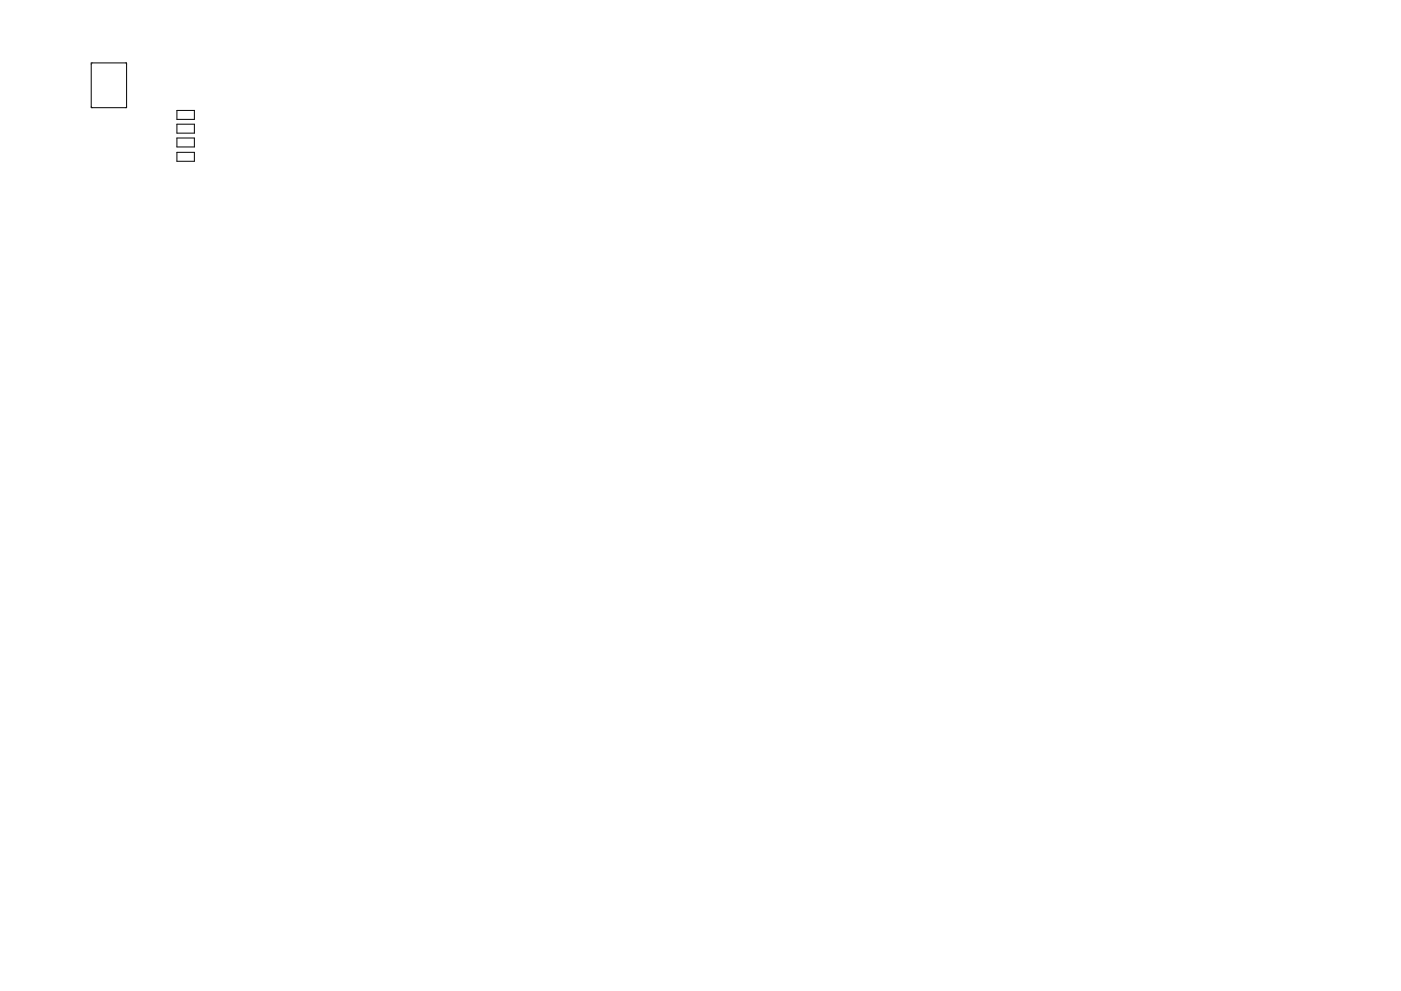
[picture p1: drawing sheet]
<svg xmlns="http://www.w3.org/2000/svg" width="297mm" height="210mm" viewBox="0 0 297 210" stroke-linecap="round" stroke-linejoin="round" font-family="sans-serif">
<path d="M19.3 13.3h7.5v9.5h-7.5zM37.5 23.4h3.7v1.9h-3.7zM37.5 26.3h3.7v1.9h-3.7zM37.5 29.3h3.7v1.9h-3.7zM37.5 32.3h3.7v1.9h-3.7z" fill="none" stroke="#000" stroke-width=".21"/>
</svg>
